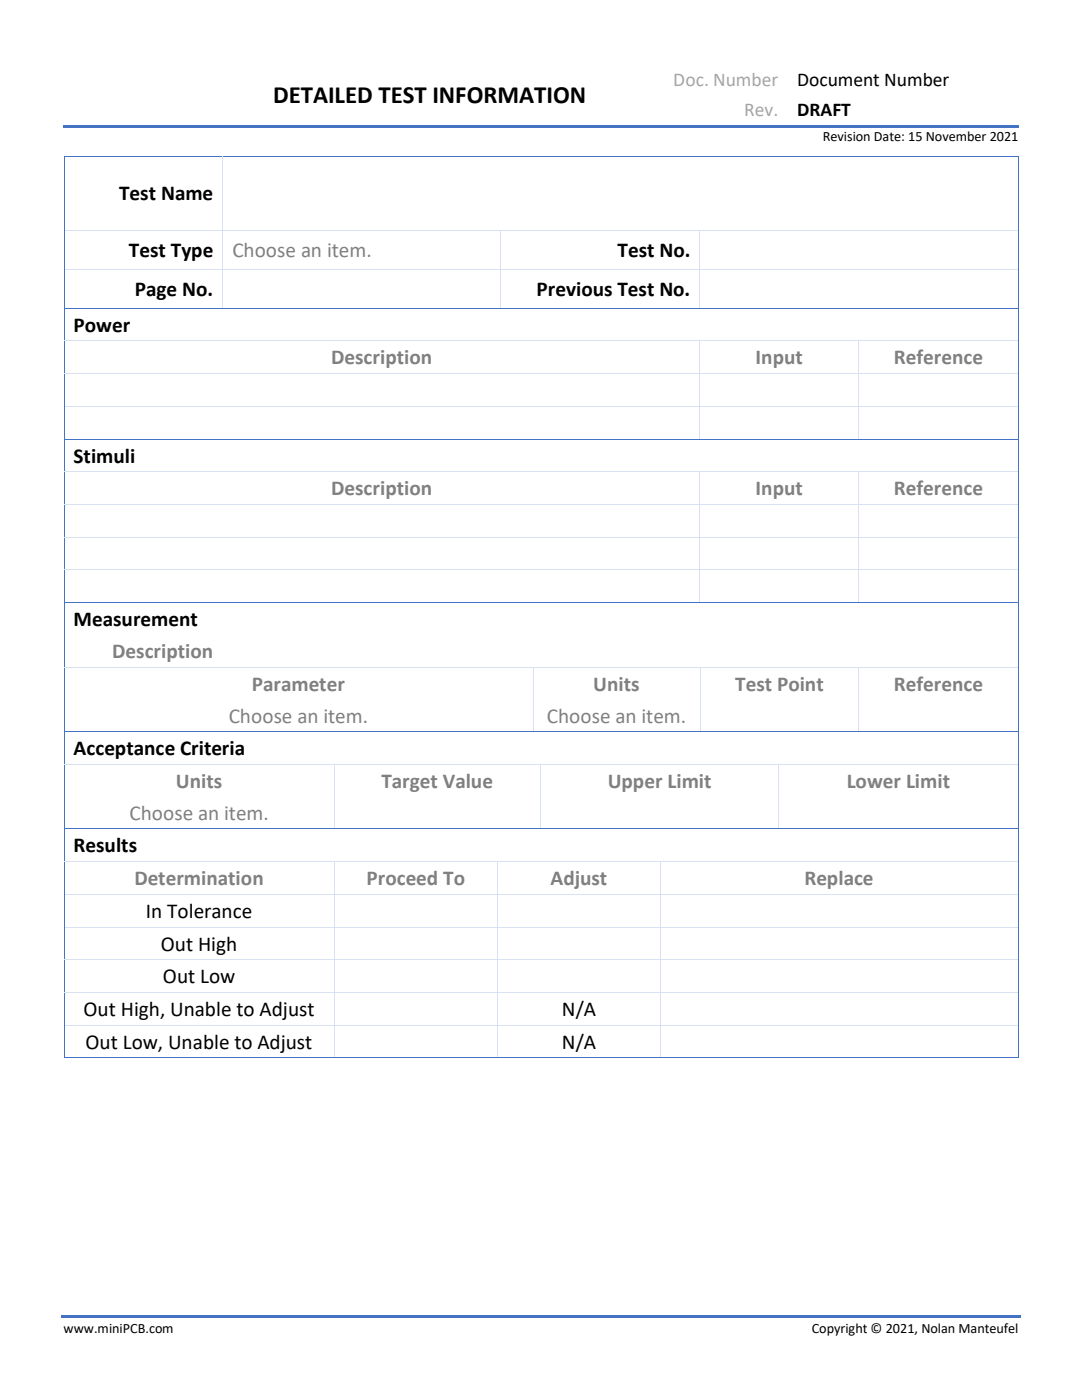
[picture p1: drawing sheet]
<svg xmlns="http://www.w3.org/2000/svg" width="216mm" height="279mm" viewBox="0 0 216 279" stroke-linecap="round" stroke-linejoin="round" font-family="sans-serif">
<defs><g id="words">
<text font-size="5" x="54.5" y="20.5">DETAILED TEST INFORMATION</text>
<g font-size="4.2">
<text x="23.8" y="40">Test Name</text>
<text x="25.7" y="51.3">Test Type</text>
<text x="123.2" y="51.3">Test No.</text>
<text x="26.9" y="59.1">Page No.</text>
<text x="107.1" y="59.1">Previous Test No.</text>
<text x="14.7" y="66.2">Power</text>
<text x="14.7" y="92.3">Stimuli</text>
<text x="14.7" y="125">Measurement</text>
<text x="14.7" y="150.7">Acceptance Criteria</text>
<text x="14.7" y="170.1">Results</text>
<text x="29.1" y="183.2">In Tolerance</text>
<text x="32.1" y="189.7">Out High</text>
<text x="32.5" y="196.2">Out Low</text>
<text x="16.7" y="202.8">Out High, Unable to Adjust</text>
<text x="112.1" y="202.8">N/A</text>
<text x="17.1" y="209.3">Out Low, Unable to Adjust</text>
<text x="112.1" y="209.3">N/A</text>
</g>
<g font-size="4.2" fill="#808080">
<text x="46.4" y="51.3">Choose an item.</text>
<text x="66.1" y="72.7">Description</text>
<text x="150.8" y="72.7">Input</text>
<text x="178.4" y="72.7">Reference</text>
<text x="66.1" y="98.9">Description</text>
<text x="150.8" y="98.9">Input</text>
<text x="178.4" y="98.9">Reference</text>
<text x="22.4" y="131.3">Description</text>
<text x="50.3" y="137.9">Parameter</text>
<text x="118.4" y="137.9">Units</text>
<text x="146.7" y="137.9">Test Point</text>
<text x="178.4" y="137.9">Reference</text>
<text x="45.6" y="144.2">Choose an item.</text>
<text x="109.1" y="144.2">Choose an item.</text>
<text x="35.1" y="157.3">Units</text>
<text x="76.1" y="157.3">Target Value</text>
<text x="121.3" y="157.3">Upper Limit</text>
<text x="168.9" y="157.3">Lower Limit</text>
<text x="25.8" y="163.6">Choose an item.</text>
<text x="26.8" y="176.6">Determination</text>
<text x="73.1" y="176.6">Proceed To</text>
<text x="109.8" y="176.6">Adjust</text>
<text x="160.5" y="176.6">Replace</text>
</g>
<g font-size="3.9" fill="#a5a5a5">
<text x="134.3" y="17.1">Doc. Number</text>
<text x="148.5" y="23.2">Rev.</text>
</g>
<g font-size="3.9">
<text x="159.1" y="17.1">Document Number</text>
<text x="159.1" y="23.2">DRAFT</text>
</g>
<g font-size="2.8">
<text x="164.2" y="28.2">Revision Date: 15 November 2021</text>
<text x="12.7" y="266">www.miniPCB.com</text>
<text x="162" y="266">Copyright © 2021, Nolan Manteufel</text>
</g>
</g></defs>
<g fill="#4472c4">
<path d="M12.7 25h30.2v.5h-30.2z" fill-rule="evenodd"/>
<path d="M42.9 25h.5v.5h-.5z" fill-rule="evenodd"/>
<path d="M43.4 25h85.2v.5h-85.2z" fill-rule="evenodd"/>
<path d="M128.6 25h.5v.5h-.5z" fill-rule="evenodd"/>
<path d="M129.1 25h28.1v.5h-28.1z" fill-rule="evenodd"/>
<path d="M157.2 25h.5v.5h-.5z" fill-rule="evenodd"/>
<path d="M157.7 25h45.5v.5h-45.5z" fill-rule="evenodd"/>
<path d="M12.2 262.5h191.5v.5h-191.5z" fill-rule="evenodd"/>
<path d="M12.7 31.1h.2v.1h-.2z" fill-rule="evenodd"/>
<path d="M12.7 31.1h.2v.1h-.2z" fill-rule="evenodd"/>
</g>
<path d="M12.9 31.2h31.5" fill="none" stroke="#4472c4" stroke-width=".2"/>
<path d="M44.4 31.1h.1v.1h-.1z" fill-rule="evenodd" fill="#4472c4"/>
<path d="M44.5 31.2h158.6" fill="none" stroke="#4472c4" stroke-width=".2"/>
<g fill="#4472c4">
<path d="M203.1 31.1h.1v.1h-.1z" fill-rule="evenodd"/>
<path d="M203.1 31.1h.1v.1h-.1z" fill-rule="evenodd"/>
</g>
<path d="M12.8 31.2v14.7M203.2 31.2v14.7" fill="none" stroke="#4472c4" stroke-width=".2"/>
<path d="M44.5 31.2v14.7" fill="none" stroke="#d9e2f3" stroke-width=".2"/>
<path d="M12.7 45.9h.2v.1h-.2z" fill-rule="evenodd" fill="#4472c4"/>
<path d="M12.9 45.9h31.5" fill="none" stroke="#d9e2f3" stroke-width=".2"/>
<path d="M44.4 45.9h.1v.1h-.1z" fill-rule="evenodd" fill="#d9e2f3"/>
<path d="M44.5 45.9h55.4" fill="none" stroke="#d9e2f3" stroke-width=".2"/>
<path d="M99.9 45.9h.2v.1h-.2z" fill-rule="evenodd" fill="#d9e2f3"/>
<path d="M100.1 45.9h39.5" fill="none" stroke="#d9e2f3" stroke-width=".2"/>
<path d="M139.6 45.9h.1v.1h-.1z" fill-rule="evenodd" fill="#d9e2f3"/>
<path d="M139.7 45.9h63.4" fill="none" stroke="#d9e2f3" stroke-width=".2"/>
<path d="M203.1 45.9h.1v.1h-.1z" fill-rule="evenodd" fill="#4472c4"/>
<path d="M12.8 46v7.6M203.2 46v7.6" fill="none" stroke="#4472c4" stroke-width=".2"/>
<path d="M44.5 46v7.6M100 46v7.6M139.6 46v7.6" fill="none" stroke="#d9e2f3" stroke-width=".2"/>
<path d="M12.7 53.6h.2v.2h-.2z" fill-rule="evenodd" fill="#4472c4"/>
<path d="M12.9 53.7h31.5" fill="none" stroke="#d9e2f3" stroke-width=".2"/>
<path d="M44.4 53.6h.1v.2h-.1z" fill-rule="evenodd" fill="#d9e2f3"/>
<path d="M44.5 53.7h55.4" fill="none" stroke="#d9e2f3" stroke-width=".2"/>
<path d="M99.9 53.6h.2v.2h-.2z" fill-rule="evenodd" fill="#d9e2f3"/>
<path d="M100.1 53.7h39.5" fill="none" stroke="#d9e2f3" stroke-width=".2"/>
<path d="M139.6 53.6h.1v.2h-.1z" fill-rule="evenodd" fill="#d9e2f3"/>
<path d="M139.7 53.7h63.4" fill="none" stroke="#d9e2f3" stroke-width=".2"/>
<path d="M203.1 53.6h.1v.2h-.1z" fill-rule="evenodd" fill="#4472c4"/>
<path d="M12.8 53.8v7.6M203.2 53.8v7.6" fill="none" stroke="#4472c4" stroke-width=".2"/>
<path d="M44.5 53.8v7.6M100 53.8v7.6M139.6 53.8v7.6" fill="none" stroke="#d9e2f3" stroke-width=".2"/>
<path d="M12.7 61.4h.2v.2h-.2z" fill-rule="evenodd" fill="#4472c4"/>
<path d="M12.9 61.5h31.5" fill="none" stroke="#4472c4" stroke-width=".2"/>
<path d="M44.4 61.4h.1v.2h-.1z" fill-rule="evenodd" fill="#4472c4"/>
<path d="M44.5 61.5h55.4" fill="none" stroke="#4472c4" stroke-width=".2"/>
<path d="M99.9 61.4h.2v.2h-.2z" fill-rule="evenodd" fill="#4472c4"/>
<path d="M100.1 61.5h39.5" fill="none" stroke="#4472c4" stroke-width=".2"/>
<path d="M139.6 61.4h.1v.2h-.1z" fill-rule="evenodd" fill="#4472c4"/>
<path d="M139.7 61.5h63.4" fill="none" stroke="#4472c4" stroke-width=".2"/>
<path d="M203.1 61.4h.1v.2h-.1z" fill-rule="evenodd" fill="#4472c4"/>
<path d="M12.8 61.6v6.4M203.2 61.6v6.4" fill="none" stroke="#4472c4" stroke-width=".2"/>
<path d="M12.7 68h.2v.1h-.2z" fill-rule="evenodd" fill="#4472c4"/>
<path d="M12.9 68h126.7" fill="none" stroke="#d9e2f3" stroke-width=".2"/>
<path d="M139.6 68h.1v.1h-.1z" fill-rule="evenodd" fill="#d9e2f3"/>
<path d="M139.7 68h31.6" fill="none" stroke="#d9e2f3" stroke-width=".2"/>
<path d="M171.3 68h.2v.1h-.2z" fill-rule="evenodd" fill="#d9e2f3"/>
<path d="M171.5 68h31.6" fill="none" stroke="#d9e2f3" stroke-width=".2"/>
<path d="M203.1 68h.1v.1h-.1z" fill-rule="evenodd" fill="#4472c4"/>
<path d="M12.8 68.1v6.4M203.2 68.1v6.4" fill="none" stroke="#4472c4" stroke-width=".2"/>
<path d="M139.6 68.1v6.4M171.4 68.1v6.4" fill="none" stroke="#d9e2f3" stroke-width=".2"/>
<path d="M12.7 74.5h.2v.1h-.2z" fill-rule="evenodd" fill="#4472c4"/>
<path d="M12.9 74.6h126.7" fill="none" stroke="#d9e2f3" stroke-width=".2"/>
<path d="M139.6 74.5h.1v.1h-.1z" fill-rule="evenodd" fill="#d9e2f3"/>
<path d="M139.7 74.6h31.6" fill="none" stroke="#d9e2f3" stroke-width=".2"/>
<path d="M171.3 74.5h.2v.1h-.2z" fill-rule="evenodd" fill="#d9e2f3"/>
<path d="M171.5 74.6h31.6" fill="none" stroke="#d9e2f3" stroke-width=".2"/>
<path d="M203.1 74.5h.1v.1h-.1z" fill-rule="evenodd" fill="#4472c4"/>
<path d="M12.8 74.6v6.4M203.2 74.6v6.4" fill="none" stroke="#4472c4" stroke-width=".2"/>
<path d="M139.6 74.6v6.4M171.4 74.6v6.4" fill="none" stroke="#d9e2f3" stroke-width=".2"/>
<path d="M12.7 81h.2v.2h-.2z" fill-rule="evenodd" fill="#4472c4"/>
<path d="M12.9 81.1h126.7" fill="none" stroke="#d9e2f3" stroke-width=".2"/>
<path d="M139.6 81h.1v.2h-.1z" fill-rule="evenodd" fill="#d9e2f3"/>
<path d="M139.7 81.1h31.6" fill="none" stroke="#d9e2f3" stroke-width=".2"/>
<path d="M171.3 81h.2v.2h-.2z" fill-rule="evenodd" fill="#d9e2f3"/>
<path d="M171.5 81.1h31.6" fill="none" stroke="#d9e2f3" stroke-width=".2"/>
<path d="M203.1 81h.1v.2h-.1z" fill-rule="evenodd" fill="#4472c4"/>
<path d="M12.8 81.2v6.4M203.2 81.2v6.4" fill="none" stroke="#4472c4" stroke-width=".2"/>
<path d="M139.6 81.2v6.4M171.4 81.2v6.4" fill="none" stroke="#d9e2f3" stroke-width=".2"/>
<path d="M12.7 87.6h.2v.1h-.2z" fill-rule="evenodd" fill="#4472c4"/>
<path d="M12.9 87.6h126.7" fill="none" stroke="#4472c4" stroke-width=".2"/>
<path d="M139.6 87.6h.1v.1h-.1z" fill-rule="evenodd" fill="#4472c4"/>
<path d="M139.7 87.6h31.6" fill="none" stroke="#4472c4" stroke-width=".2"/>
<path d="M171.3 87.6h.2v.1h-.2z" fill-rule="evenodd" fill="#4472c4"/>
<path d="M171.5 87.6h31.6" fill="none" stroke="#4472c4" stroke-width=".2"/>
<path d="M203.1 87.6h.1v.1h-.1z" fill-rule="evenodd" fill="#4472c4"/>
<path d="M12.8 87.7v6.4M203.2 87.7v6.4" fill="none" stroke="#4472c4" stroke-width=".2"/>
<path d="M12.7 94.1h.2v.2h-.2z" fill-rule="evenodd" fill="#4472c4"/>
<path d="M12.9 94.2h126.7" fill="none" stroke="#d9e2f3" stroke-width=".2"/>
<path d="M139.6 94.1h.1v.2h-.1z" fill-rule="evenodd" fill="#d9e2f3"/>
<path d="M139.7 94.2h31.6" fill="none" stroke="#d9e2f3" stroke-width=".2"/>
<path d="M171.3 94.1h.2v.2h-.2z" fill-rule="evenodd" fill="#d9e2f3"/>
<path d="M171.5 94.2h31.6" fill="none" stroke="#d9e2f3" stroke-width=".2"/>
<path d="M203.1 94.1h.1v.2h-.1z" fill-rule="evenodd" fill="#4472c4"/>
<path d="M12.8 94.3v6.3M203.2 94.3v6.3" fill="none" stroke="#4472c4" stroke-width=".2"/>
<path d="M139.6 94.3v6.3M171.4 94.3v6.3" fill="none" stroke="#d9e2f3" stroke-width=".2"/>
<path d="M12.7 100.6h.2v.2h-.2z" fill-rule="evenodd" fill="#4472c4"/>
<path d="M12.9 100.7h126.7" fill="none" stroke="#d9e2f3" stroke-width=".2"/>
<path d="M139.6 100.6h.1v.2h-.1z" fill-rule="evenodd" fill="#d9e2f3"/>
<path d="M139.7 100.7h31.6" fill="none" stroke="#d9e2f3" stroke-width=".2"/>
<path d="M171.3 100.6h.2v.2h-.2z" fill-rule="evenodd" fill="#d9e2f3"/>
<path d="M171.5 100.7h31.6" fill="none" stroke="#d9e2f3" stroke-width=".2"/>
<path d="M203.1 100.6h.1v.2h-.1z" fill-rule="evenodd" fill="#4472c4"/>
<path d="M12.8 100.8v6.3M203.2 100.8v6.3" fill="none" stroke="#4472c4" stroke-width=".2"/>
<path d="M139.6 100.8v6.3M171.4 100.8v6.3" fill="none" stroke="#d9e2f3" stroke-width=".2"/>
<path d="M12.7 107.1h.2v.2h-.2z" fill-rule="evenodd" fill="#4472c4"/>
<path d="M12.9 107.2h126.7" fill="none" stroke="#d9e2f3" stroke-width=".2"/>
<path d="M139.6 107.1h.1v.2h-.1z" fill-rule="evenodd" fill="#d9e2f3"/>
<path d="M139.7 107.2h31.6" fill="none" stroke="#d9e2f3" stroke-width=".2"/>
<path d="M171.3 107.1h.2v.2h-.2z" fill-rule="evenodd" fill="#d9e2f3"/>
<path d="M171.5 107.2h31.6" fill="none" stroke="#d9e2f3" stroke-width=".2"/>
<path d="M203.1 107.1h.1v.2h-.1z" fill-rule="evenodd" fill="#4472c4"/>
<path d="M12.8 107.3v6.3M203.2 107.3v6.3" fill="none" stroke="#4472c4" stroke-width=".2"/>
<path d="M139.6 107.3v6.3M171.4 107.3v6.3" fill="none" stroke="#d9e2f3" stroke-width=".2"/>
<path d="M12.7 113.6h.2v.2h-.2z" fill-rule="evenodd" fill="#4472c4"/>
<path d="M12.9 113.7h126.7" fill="none" stroke="#d9e2f3" stroke-width=".2"/>
<path d="M139.6 113.6h.1v.2h-.1z" fill-rule="evenodd" fill="#d9e2f3"/>
<path d="M139.7 113.7h31.6" fill="none" stroke="#d9e2f3" stroke-width=".2"/>
<path d="M171.3 113.6h.2v.2h-.2z" fill-rule="evenodd" fill="#d9e2f3"/>
<path d="M171.5 113.7h31.6" fill="none" stroke="#d9e2f3" stroke-width=".2"/>
<path d="M203.1 113.6h.1v.2h-.1z" fill-rule="evenodd" fill="#4472c4"/>
<path d="M12.8 113.8v6.4M203.2 113.8v6.4" fill="none" stroke="#4472c4" stroke-width=".2"/>
<path d="M139.6 113.8v6.4M171.4 113.8v6.4" fill="none" stroke="#d9e2f3" stroke-width=".2"/>
<path d="M12.7 120.2h.2v.1h-.2z" fill-rule="evenodd" fill="#4472c4"/>
<path d="M12.9 120.2h126.7" fill="none" stroke="#4472c4" stroke-width=".2"/>
<path d="M139.6 120.2h.1v.1h-.1z" fill-rule="evenodd" fill="#4472c4"/>
<path d="M139.7 120.2h31.6" fill="none" stroke="#4472c4" stroke-width=".2"/>
<path d="M171.3 120.2h.2v.1h-.2z" fill-rule="evenodd" fill="#4472c4"/>
<path d="M171.5 120.2h31.6" fill="none" stroke="#4472c4" stroke-width=".2"/>
<path d="M203.1 120.2h.1v.1h-.1z" fill-rule="evenodd" fill="#4472c4"/>
<path d="M12.8 120.3v12.8M203.2 120.3v12.8" fill="none" stroke="#4472c4" stroke-width=".2"/>
<path d="M12.7 133.1h.2v.1h-.2z" fill-rule="evenodd" fill="#4472c4"/>
<path d="M12.9 133.2h31.6" fill="none" stroke="#d9e2f3" stroke-width=".2"/>
<path d="M44.5 133.1h.1v.1h-.1z" fill-rule="evenodd" fill="#d9e2f3"/>
<path d="M44.6 133.2h61.7" fill="none" stroke="#d9e2f3" stroke-width=".2"/>
<path d="M106.3 133.1h.2v.1h-.2z" fill-rule="evenodd" fill="#d9e2f3"/>
<path d="M106.5 133.2h33.1" fill="none" stroke="#d9e2f3" stroke-width=".2"/>
<path d="M139.6 133.1h.2v.1h-.2z" fill-rule="evenodd" fill="#d9e2f3"/>
<path d="M139.8 133.2h31.5" fill="none" stroke="#d9e2f3" stroke-width=".2"/>
<path d="M171.3 133.1h.2v.1h-.2z" fill-rule="evenodd" fill="#d9e2f3"/>
<path d="M171.5 133.2h31.6" fill="none" stroke="#d9e2f3" stroke-width=".2"/>
<path d="M203.1 133.1h.1v.1h-.1z" fill-rule="evenodd" fill="#4472c4"/>
<path d="M12.8 133.2v12.7M203.2 133.2v12.7" fill="none" stroke="#4472c4" stroke-width=".2"/>
<path d="M106.4 133.2v12.7M139.7 133.2v12.7M171.4 133.2v12.7" fill="none" stroke="#d9e2f3" stroke-width=".2"/>
<path d="M12.7 145.9h.2v.2h-.2z" fill-rule="evenodd" fill="#4472c4"/>
<path d="M12.9 146h93.4" fill="none" stroke="#4472c4" stroke-width=".2"/>
<path d="M106.3 145.9h.2v.2h-.2z" fill-rule="evenodd" fill="#4472c4"/>
<path d="M106.5 146h33.1" fill="none" stroke="#4472c4" stroke-width=".2"/>
<path d="M139.6 145.9h.2v.2h-.2z" fill-rule="evenodd" fill="#4472c4"/>
<path d="M139.8 146h31.5" fill="none" stroke="#4472c4" stroke-width=".2"/>
<path d="M171.3 145.9h.2v.2h-.2z" fill-rule="evenodd" fill="#4472c4"/>
<path d="M171.5 146h31.6" fill="none" stroke="#4472c4" stroke-width=".2"/>
<path d="M203.1 145.9h.1v.2h-.1z" fill-rule="evenodd" fill="#4472c4"/>
<path d="M12.8 146.1v6.4M203.2 146.1v6.4" fill="none" stroke="#4472c4" stroke-width=".2"/>
<path d="M12.7 152.5h.2v.1h-.2z" fill-rule="evenodd" fill="#4472c4"/>
<path d="M12.9 152.6h53.7" fill="none" stroke="#d9e2f3" stroke-width=".2"/>
<path d="M66.6 152.5h.2v.1h-.2z" fill-rule="evenodd" fill="#d9e2f3"/>
<path d="M66.8 152.6h41" fill="none" stroke="#d9e2f3" stroke-width=".2"/>
<path d="M107.8 152.5h.2v.1h-.2z" fill-rule="evenodd" fill="#d9e2f3"/>
<path d="M108 152.6h47.3" fill="none" stroke="#d9e2f3" stroke-width=".2"/>
<path d="M155.3 152.5h.2v.1h-.2z" fill-rule="evenodd" fill="#d9e2f3"/>
<path d="M155.5 152.6h47.6" fill="none" stroke="#d9e2f3" stroke-width=".2"/>
<path d="M203.1 152.5h.1v.1h-.1z" fill-rule="evenodd" fill="#4472c4"/>
<path d="M12.8 152.6v12.7M203.2 152.6v12.7" fill="none" stroke="#4472c4" stroke-width=".2"/>
<path d="M66.7 152.6v12.7M107.9 152.6v12.7M155.4 152.6v12.7" fill="none" stroke="#d9e2f3" stroke-width=".2"/>
<path d="M12.7 165.3h.2v.2h-.2z" fill-rule="evenodd" fill="#4472c4"/>
<path d="M12.9 165.4h53.7" fill="none" stroke="#4472c4" stroke-width=".2"/>
<path d="M66.6 165.3h.2v.2h-.2z" fill-rule="evenodd" fill="#4472c4"/>
<path d="M66.8 165.4h41" fill="none" stroke="#4472c4" stroke-width=".2"/>
<path d="M107.8 165.3h.2v.2h-.2z" fill-rule="evenodd" fill="#4472c4"/>
<path d="M108 165.4h47.3" fill="none" stroke="#4472c4" stroke-width=".2"/>
<path d="M155.3 165.3h.2v.2h-.2z" fill-rule="evenodd" fill="#4472c4"/>
<path d="M155.5 165.4h47.6" fill="none" stroke="#4472c4" stroke-width=".2"/>
<path d="M203.1 165.3h.1v.2h-.1z" fill-rule="evenodd" fill="#4472c4"/>
<path d="M12.8 165.5v6.4M203.2 165.5v6.4" fill="none" stroke="#4472c4" stroke-width=".2"/>
<path d="M12.7 171.9h.2v.1h-.2z" fill-rule="evenodd" fill="#4472c4"/>
<path d="M12.9 171.9h53.7" fill="none" stroke="#d9e2f3" stroke-width=".2"/>
<path d="M66.6 171.9h.2v.1h-.2z" fill-rule="evenodd" fill="#d9e2f3"/>
<path d="M66.8 171.9h32.4" fill="none" stroke="#d9e2f3" stroke-width=".2"/>
<path d="M99.2 171.9h.1v.1h-.1z" fill-rule="evenodd" fill="#d9e2f3"/>
<path d="M99.3 171.9h32.4" fill="none" stroke="#d9e2f3" stroke-width=".2"/>
<path d="M131.7 171.9h.2v.1h-.2z" fill-rule="evenodd" fill="#d9e2f3"/>
<path d="M131.9 171.9h71.2" fill="none" stroke="#d9e2f3" stroke-width=".2"/>
<path d="M203.1 171.9h.1v.1h-.1z" fill-rule="evenodd" fill="#4472c4"/>
<path d="M12.8 172v6.4M203.2 172v6.4" fill="none" stroke="#4472c4" stroke-width=".2"/>
<path d="M66.7 172v6.4M99.2 172v6.4M131.8 172v6.4" fill="none" stroke="#d9e2f3" stroke-width=".2"/>
<path d="M12.7 178.4h.2v.1h-.2z" fill-rule="evenodd" fill="#4472c4"/>
<path d="M12.9 178.5h53.7" fill="none" stroke="#d9e2f3" stroke-width=".2"/>
<path d="M66.6 178.4h.2v.1h-.2z" fill-rule="evenodd" fill="#d9e2f3"/>
<path d="M66.8 178.5h32.4" fill="none" stroke="#d9e2f3" stroke-width=".2"/>
<path d="M99.2 178.4h.1v.1h-.1z" fill-rule="evenodd" fill="#d9e2f3"/>
<path d="M99.3 178.5h32.4" fill="none" stroke="#d9e2f3" stroke-width=".2"/>
<path d="M131.7 178.4h.2v.1h-.2z" fill-rule="evenodd" fill="#d9e2f3"/>
<path d="M131.9 178.5h71.2" fill="none" stroke="#d9e2f3" stroke-width=".2"/>
<path d="M203.1 178.4h.1v.1h-.1z" fill-rule="evenodd" fill="#4472c4"/>
<path d="M12.8 178.5v6.4M203.2 178.5v6.4" fill="none" stroke="#4472c4" stroke-width=".2"/>
<path d="M66.7 178.5v6.4M99.2 178.5v6.4M131.8 178.5v6.4" fill="none" stroke="#d9e2f3" stroke-width=".2"/>
<path d="M12.7 184.9h.2v.2h-.2z" fill-rule="evenodd" fill="#4472c4"/>
<path d="M12.9 185h53.7" fill="none" stroke="#d9e2f3" stroke-width=".2"/>
<path d="M66.6 184.9h.2v.2h-.2z" fill-rule="evenodd" fill="#d9e2f3"/>
<path d="M66.8 185h32.4" fill="none" stroke="#d9e2f3" stroke-width=".2"/>
<path d="M99.2 184.9h.1v.2h-.1z" fill-rule="evenodd" fill="#d9e2f3"/>
<path d="M99.3 185h32.4" fill="none" stroke="#d9e2f3" stroke-width=".2"/>
<path d="M131.7 184.9h.2v.2h-.2z" fill-rule="evenodd" fill="#d9e2f3"/>
<path d="M131.9 185h71.2" fill="none" stroke="#d9e2f3" stroke-width=".2"/>
<path d="M203.1 184.9h.1v.2h-.1z" fill-rule="evenodd" fill="#4472c4"/>
<path d="M12.8 185.1v6.4M203.2 185.1v6.4" fill="none" stroke="#4472c4" stroke-width=".2"/>
<path d="M66.7 185.1v6.4M99.2 185.1v6.4M131.8 185.1v6.4" fill="none" stroke="#d9e2f3" stroke-width=".2"/>
<path d="M12.7 191.5h.2v.1h-.2z" fill-rule="evenodd" fill="#4472c4"/>
<path d="M12.9 191.5h53.7" fill="none" stroke="#d9e2f3" stroke-width=".2"/>
<path d="M66.6 191.5h.2v.1h-.2z" fill-rule="evenodd" fill="#d9e2f3"/>
<path d="M66.8 191.5h32.4" fill="none" stroke="#d9e2f3" stroke-width=".2"/>
<path d="M99.2 191.5h.1v.1h-.1z" fill-rule="evenodd" fill="#d9e2f3"/>
<path d="M99.3 191.5h32.4" fill="none" stroke="#d9e2f3" stroke-width=".2"/>
<path d="M131.7 191.5h.2v.1h-.2z" fill-rule="evenodd" fill="#d9e2f3"/>
<path d="M131.9 191.5h71.2" fill="none" stroke="#d9e2f3" stroke-width=".2"/>
<path d="M203.1 191.5h.1v.1h-.1z" fill-rule="evenodd" fill="#4472c4"/>
<path d="M12.8 191.6v6.4M203.2 191.6v6.4" fill="none" stroke="#4472c4" stroke-width=".2"/>
<path d="M66.7 191.6v6.4M99.2 191.6v6.4M131.8 191.6v6.4" fill="none" stroke="#d9e2f3" stroke-width=".2"/>
<path d="M12.7 198h.2v.1h-.2z" fill-rule="evenodd" fill="#4472c4"/>
<path d="M12.9 198.1h53.7" fill="none" stroke="#d9e2f3" stroke-width=".2"/>
<path d="M66.6 198h.2v.1h-.2z" fill-rule="evenodd" fill="#d9e2f3"/>
<path d="M66.8 198.1h32.4" fill="none" stroke="#d9e2f3" stroke-width=".2"/>
<path d="M99.2 198h.1v.1h-.1z" fill-rule="evenodd" fill="#d9e2f3"/>
<path d="M99.3 198.1h32.4" fill="none" stroke="#d9e2f3" stroke-width=".2"/>
<path d="M131.7 198h.2v.1h-.2z" fill-rule="evenodd" fill="#d9e2f3"/>
<path d="M131.9 198.1h71.2" fill="none" stroke="#d9e2f3" stroke-width=".2"/>
<path d="M203.1 198h.1v.1h-.1z" fill-rule="evenodd" fill="#4472c4"/>
<path d="M12.8 198.1v6.4M203.2 198.1v6.4" fill="none" stroke="#4472c4" stroke-width=".2"/>
<path d="M66.7 198.1v6.4M99.2 198.1v6.4M131.8 198.1v6.4" fill="none" stroke="#d9e2f3" stroke-width=".2"/>
<path d="M12.7 204.5h.2v.2h-.2z" fill-rule="evenodd" fill="#4472c4"/>
<path d="M12.9 204.6h53.7" fill="none" stroke="#d9e2f3" stroke-width=".2"/>
<path d="M66.6 204.5h.2v.2h-.2z" fill-rule="evenodd" fill="#d9e2f3"/>
<path d="M66.8 204.6h32.4" fill="none" stroke="#d9e2f3" stroke-width=".2"/>
<path d="M99.2 204.5h.1v.2h-.1z" fill-rule="evenodd" fill="#d9e2f3"/>
<path d="M99.3 204.6h32.4" fill="none" stroke="#d9e2f3" stroke-width=".2"/>
<path d="M131.7 204.5h.2v.2h-.2z" fill-rule="evenodd" fill="#d9e2f3"/>
<path d="M131.9 204.6h71.2" fill="none" stroke="#d9e2f3" stroke-width=".2"/>
<path d="M203.1 204.5h.1v.2h-.1z" fill-rule="evenodd" fill="#4472c4"/>
<path d="M12.8 204.7v6.3" fill="none" stroke="#4472c4" stroke-width=".2"/>
<g fill="#4472c4">
<path d="M12.7 211h.2v.2h-.2z" fill-rule="evenodd"/>
<path d="M12.7 211h.2v.2h-.2z" fill-rule="evenodd"/>
</g>
<path d="M12.9 211.1h53.7" fill="none" stroke="#4472c4" stroke-width=".2"/>
<path d="M66.7 204.7v6.3" fill="none" stroke="#d9e2f3" stroke-width=".2"/>
<path d="M66.6 211h.2v.2h-.2z" fill-rule="evenodd" fill="#4472c4"/>
<path d="M66.8 211.1h32.4" fill="none" stroke="#4472c4" stroke-width=".2"/>
<path d="M99.2 204.7v6.3" fill="none" stroke="#d9e2f3" stroke-width=".2"/>
<path d="M99.2 211h.1v.2h-.1z" fill-rule="evenodd" fill="#4472c4"/>
<path d="M99.3 211.1h32.4" fill="none" stroke="#4472c4" stroke-width=".2"/>
<path d="M131.8 204.7v6.3" fill="none" stroke="#d9e2f3" stroke-width=".2"/>
<path d="M131.7 211h.2v.2h-.2z" fill-rule="evenodd" fill="#4472c4"/>
<path d="M131.9 211.1h71.2M203.2 204.7v6.3" fill="none" stroke="#4472c4" stroke-width=".2"/>
<g fill="#4472c4">
<path d="M203.1 211h.1v.2h-.1z" fill-rule="evenodd"/>
<path d="M203.1 211h.1v.2h-.1z" fill-rule="evenodd"/>
</g>
<use href="#words"/>
</svg>
